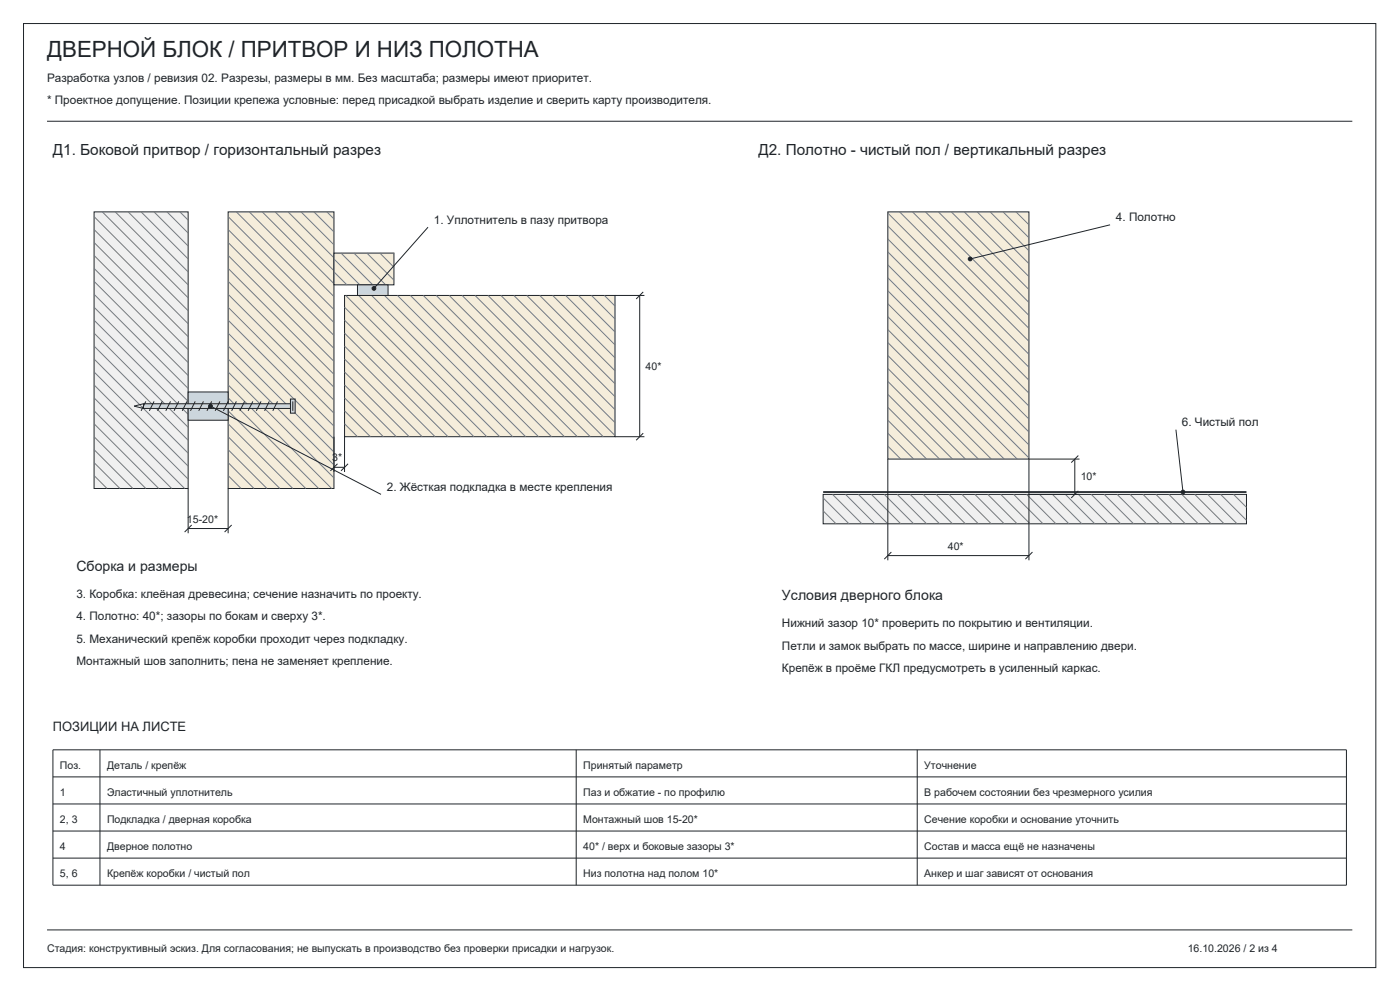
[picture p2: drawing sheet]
<svg xmlns="http://www.w3.org/2000/svg" width="420mm" height="297mm" viewBox="0 0 420 297" stroke-linecap="round" stroke-linejoin="round" font-family="sans-serif">
<defs><g id="words">
<text font-size="6.7" fill="#1f2429" x="14.1" y="16.9">ДВЕРНОЙ БЛОК / ПРИТВОР И НИЗ ПОЛОТНА</text>
<g font-size="4.6" fill="#1f2429">
<text x="15.9" y="46.6">Д1. Боковой притвор / горизонтальный разрез</text>
<text x="227.5" y="46.6">Д2. Полотно ­ чистый пол / вертикальный разрез</text>
</g>
<g font-size="4.2" fill="#1f2429">
<text x="22.9" y="171.1">Сборка и размеры</text>
<text x="234.6" y="179.9">Условия дверного блока</text>
</g>
<text font-size="3.9" fill="#1f2429" x="15.9" y="219.1">ПОЗИЦИИ НА ЛИСТЕ</text>
<g font-size="3.5" fill="#1f2429">
<text x="14.1" y="24.7">Разработка узлов / ревизия 02. Разрезы, размеры в мм. Без масштаба; размеры имеют приоритет.</text>
<text x="14.1" y="31">* Проектное допущение. Позиции крепежа условные: перед присадкой выбрать изделие и сверить карту производителя.</text>
<text x="130.2" y="67">1. Уплотнитель в пазу притвора</text>
<text x="334.8" y="66.3">4. Полотно</text>
<text x="354.5" y="127.7">6. Чистый пол</text>
<text x="116.1" y="147.1">2. Жёсткая подкладка в месте крепления</text>
<text x="22.9" y="179.2">3. Коробка: клеёная древесина; сечение назначить по проекту.</text>
<text x="22.9" y="185.9">4. Полотно: 40*; зазоры по бокам и сверху 3*.</text>
<text x="234.6" y="188">Нижний зазор 10* проверить по покрытию и вентиляции.</text>
<text x="22.9" y="192.6">5. Механический крепёж коробки проходит через подкладку.</text>
<text x="234.6" y="194.7">Петли и замок выбрать по массе, ширине и направлению двери.</text>
<text x="22.9" y="199.3">Монтажный шов заполнить; пена не заменяет крепление.</text>
<text x="234.6" y="201.4">Крепёж в проёме ГКЛ предусмотреть в усиленный каркас.</text>
</g>
<g font-size="3.2" fill="#1f2429">
<text x="193.7" y="110.8">40*</text>
<text x="99.7" y="138.3">3*</text>
<text x="324.2" y="143.9">10*</text>
<text x="56.1" y="156.6">15­20*</text>
<text x="284.3" y="164.7">40*</text>
<text x="18" y="230.4">Поз.</text>
<text x="32.1" y="230.4">Деталь / крепёж</text>
<text x="175" y="230.4">Принятый параметр</text>
<text x="277.3" y="230.4">Уточнение</text>
<text x="18" y="238.5">1</text>
<text x="32.1" y="238.5">Эластичный уплотнитель</text>
<text x="175" y="238.5">Паз и обжатие ­ по профилю</text>
<text x="277.3" y="238.5">В рабочем состоянии без чрезмерного усилия</text>
<text x="18" y="246.6">2, 3</text>
<text x="32.1" y="246.6">Подкладка / дверная коробка</text>
<text x="175" y="246.6">Монтажный шов 15­20*</text>
<text x="277.3" y="246.6">Сечение коробки и основание уточнить</text>
<text x="18" y="254.7">4</text>
<text x="32.1" y="254.7">Дверное полотно</text>
<text x="175" y="254.7">40* / верх и боковые зазоры 3*</text>
<text x="277.3" y="254.7">Состав и масса ещё не назначены</text>
<text x="18" y="262.8">5, 6</text>
<text x="32.1" y="262.8">Крепёж коробки / чистый пол</text>
<text x="175" y="262.8">Низ полотна над полом 10*</text>
<text x="277.3" y="262.8">Анкер и шаг зависят от основания</text>
<text x="14.1" y="285.4">Стадия: конструктивный эскиз. Для согласования; не выпускать в производство без проверки присадки и нагрузок.</text>
<text x="356.3" y="285.4">16.10.2026 / 2 из 4</text>
</g>
</g></defs>
<path d="M7.1 7.1h405.6v282.9h-405.6zM14.1 36.3h391.6M14.1 278.7h391.6" fill="none" stroke="#1f2429" stroke-width=".3"/>
<path d="M28.2 63.5h28.2v82.9h-28.2z" fill="#f0f0f0" stroke="#1f2429" stroke-width=".3"/>
<g fill="none" stroke="#737a82" stroke-width=".3">
<path d="M28.2 76.6l28.2 28.2M28.2 72.7l28.2 28.2M28.2 68.8l28.2 28.2M28.2 64.9l28.2 28.2M30.7 63.5l25.7 25.8M34.6 63.5l21.8 21.9M38.5 63.5l17.9 18M42.3 63.5l14.1 14.1M46.2 63.5l10.2 10.2M50.1 63.5l6.3 6.3M54 63.5l2.4 2.5M28.2 99.8l28.2 28.3"/>
<path d="M28.2 96l28.2 28.2M28.2 92.1l28.2 28.2M28.2 88.2l28.2 28.2M28.2 84.3l28.2 28.2M28.2 80.4l28.2 28.3M28.2 119.2l27.2 27.2M28.2 115.4l28.2 28.2M28.2 111.5l28.2 28.2M28.2 107.6l28.2 28.2M28.2 103.7l28.2 28.2M28.2 138.6l7.8 7.8M28.2 134.8l11.7 11.6"/>
<path d="M28.2 130.9l15.5 15.5M28.2 127l19.4 19.4M28.2 123.1l23.3 23.3M28.2 142.5l3.9 3.9"/>
</g>
<path d="M68.4 63.5h31.8v82.9h-31.8z" fill="#f5eddb" stroke="#1f2429" stroke-width=".3"/>
<g fill="none" stroke="#737a82" stroke-width=".3">
<path d="M68.4 76.6l31.8 31.7M68.4 72.7l31.8 31.7M68.4 68.8l31.8 31.7M68.4 64.9l31.8 31.8M70.9 63.5l29.3 29.3M74.8 63.5l25.4 25.4M78.7 63.5l21.5 21.5M82.5 63.5l17.7 17.6M86.4 63.5l13.8 13.8M90.3 63.5l9.9 9.9M94.2 63.5l6 6M98.1 63.5l2.1 2.1"/>
<path d="M68.4 99.8l31.8 31.8M68.4 96l31.8 31.7M68.4 92.1l31.8 31.7M68.4 88.2l31.8 31.7M68.4 84.3l31.8 31.8M68.4 80.4l31.8 31.8M68.4 119.2l27.2 27.2M68.4 115.4l31.1 31M68.4 111.5l31.8 31.7M68.4 107.6l31.8 31.7M68.4 103.7l31.8 31.8M68.4 138.6l7.8 7.8"/>
<path d="M68.4 134.8l11.7 11.6M68.4 130.9l15.6 15.5M68.4 127l19.4 19.4M68.4 123.1l23.3 23.3M68.4 142.5l3.9 3.9"/>
</g>
<path d="M100.2 75.8h18v9.6h-18z" fill="#f5eddb" stroke="#1f2429" stroke-width=".3"/>
<path d="M100.2 77.6l7.7 7.8M102.3 75.8l9.5 9.6M106.2 75.8l9.5 9.6M110.1 75.8l8.1 8.2M113.9 75.8l4.3 4.3M117.8 75.8l.4 .4M100.2 81.5l3.9 3.9" fill="none" stroke="#737a82" stroke-width=".3"/>
<path d="M103.4 88.5h81.1v42.4h-81.1z" fill="#f5eddb" stroke="#1f2429" stroke-width=".3"/>
<g fill="none" stroke="#737a82" stroke-width=".3">
<path d="M103.4 99.8l31 31.1M103.4 96l34.9 34.9M103.4 92.1l38.8 38.8M103.7 88.5l42.3 42.4M107.6 88.5l42.3 42.4M111.5 88.5l42.3 42.4M115.4 88.5l42.3 42.4M119.2 88.5l42.4 42.4M123.1 88.5l42.4 42.4M127 88.5l42.3 42.4M130.9 88.5l42.3 42.4M134.8 88.5l42.3 42.4"/>
<path d="M138.6 88.5l42.4 42.4M142.5 88.5l42 42M146.4 88.5l38.1 38.1M150.3 88.5l34.2 34.3M154.2 88.5l30.3 30.4M158 88.5l26.5 26.5M161.9 88.5l22.6 22.6M165.8 88.5l18.7 18.7M169.7 88.5l14.8 14.9M173.6 88.5l10.9 11M177.4 88.5l7.1 7.1M181.3 88.5l3.2 3.2"/>
<path d="M103.4 119.2l11.6 11.7M103.4 115.4l15.5 15.5M103.4 111.5l19.4 19.4M103.4 107.6l23.2 23.3M103.4 103.7l27.1 27.2M103.4 127l3.8 3.9M103.4 123.1l7.7 7.8"/>
</g>
<g fill="#ccd6de" stroke="#1f2429" stroke-width=".3">
<path d="M107.2 85.4h9.2v3.1h-9.2z"/>
<path d="M56.4 117.5h12v8.4h-12z"/>
<path d="M87.1 119.6h1.4v4.2h-1.4z"/>
<path d="M43 121h44.1v1.4h-44.1z"/>
</g>
<g fill="none" stroke="#1f2429" stroke-width=".3">
<path d="M128.4 68.1l-16.2 18.3M184.5 88.5h8.8M191.9 88.5v42.4M193 87.5l-2.1 2.1M43 121l-2.8 .7 2.8 .7M43.7 120.3l-1.4 2.8M46.2 120.3l-1.4 2.8M48.7 120.3l-1.4 2.8M51.2 120.3l-1.5 2.8M53.6 120.3l-1.4 2.8M56.1 120.3l-1.4 2.8M58.6 120.3l-1.5 2.8"/>
<path d="M61 120.3l-1.4 2.8M63.1 121.7l51.2 26.5M63.5 120.3l-1.4 2.8M66 120.3l-1.4 2.8M68.4 120.3l-1.4 2.8M70.9 120.3l-1.4 2.8M73.4 120.3l-1.4 2.8M75.8 120.3l-1.4 2.8M78.3 120.3l-1.4 2.8M80.8 120.3l-1.4 2.8M83.3 120.3l-1.5 2.8M87.8 120.3v2.8"/>
<path d="M100.2 130.9v10.6M101.2 139l-2.1 2.1M103.4 130.9v10.6M104.4 139l-2.1 2.1M184.5 130.9h8.8M193 129.8l-2.1 2.1M56.4 146.4v13.4M56.4 158.4h12M57.5 157.3l-2.1 2.2M68.4 146.4v13.4M69.5 157.3l-2.1 2.2M100.2 140.1h3.2"/>
</g>
<g fill="#1f2429" stroke="#1f2429" stroke-width=".3">
<circle cx="112.2" cy="86.4" r=".56"/>
<circle cx="63.1" cy="121.7" r=".56"/>
</g>
<path d="M266.3 63.5h42.4v74.1h-42.4z" fill="#f5eddb" stroke="#1f2429" stroke-width=".3"/>
<g fill="none" stroke="#737a82" stroke-width=".3">
<path d="M266.3 79.4l42.4 42.3M266.3 75.5l42.4 42.3M266.3 71.6l42.4 42.3M266.3 67.7l42.4 42.4M266.3 63.9l42.4 42.3M269.9 63.5l38.8 38.8M273.8 63.5l34.9 34.9M277.6 63.5l31.1 31M281.5 63.5l27.2 27.2M285.4 63.5l23.3 23.3M289.3 63.5l19.4 19.4M293.2 63.5l15.5 15.5"/>
<path d="M297 63.5l11.7 11.6M300.9 63.5l7.8 7.8M304.8 63.5l3.9 3.9M266.3 98.8l38.9 38.8M266.3 94.9l42.4 42.3M266.3 91l42.4 42.3M266.3 87.1l42.4 42.4M266.3 83.3l42.4 42.3M266.3 118.2l19.5 19.4M266.3 114.3l23.3 23.3M266.3 110.4l27.2 27.2M266.3 106.5l31.1 31.1"/>
<path d="M266.3 102.7l35 34.9M266.3 133.7l3.9 3.9M266.3 129.8l7.8 7.8M266.3 125.9l11.7 11.7M266.3 122.1l15.6 15.5"/>
</g>
<path d="M246.9 148.2h127v8.8h-127z" fill="#f0f0f0" stroke="#1f2429" stroke-width=".3"/>
<g fill="none" stroke="#737a82" stroke-width=".3">
<path d="M246.9 153.1l3.9 3.9M246.9 149.2l7.8 7.8M249.8 148.2l8.8 8.8M253.6 148.2l8.9 8.8M257.5 148.2l8.8 8.8M261.4 148.2l8.8 8.8M265.3 148.2l8.8 8.8M269.2 148.2l8.8 8.8M273 148.2l8.9 8.8M276.9 148.2l8.9 8.8M280.8 148.2l8.8 8.8M284.7 148.2l8.8 8.8"/>
<path d="M288.6 148.2l8.8 8.8M292.5 148.2l8.8 8.8M296.3 148.2l8.9 8.8M300.2 148.2l8.8 8.8M304.1 148.2l8.8 8.8M308 148.2l8.8 8.8M311.9 148.2l8.8 8.8M315.7 148.2l8.9 8.8M319.6 148.2l8.8 8.8M323.5 148.2l8.8 8.8M327.4 148.2l8.8 8.8M331.3 148.2l8.8 8.8"/>
<path d="M335.1 148.2l8.9 8.8M339 148.2l8.8 8.8M342.9 148.2l8.8 8.8M346.8 148.2l8.8 8.8M350.7 148.2l8.8 8.8M354.5 148.2l8.9 8.8M358.4 148.2l8.8 8.8M362.3 148.2l8.8 8.8M366.2 148.2l7.7 7.7M370.1 148.2l3.8 3.8"/>
</g>
<path d="M246.9 147.5h127" fill="none" stroke="#1f2429" stroke-width=".53"/>
<g fill="none" stroke="#1f2429" stroke-width=".3">
<path d="M333 67.4l-42 10.2M266.3 137.6v30.3M322.4 137.6v10.6M323.5 136.5l-2.1 2.1M323.8 137.6h-15.1v30.3M352.8 128.8l2.1 18.7M308.7 148.2h15.1M323.5 147.1l-2.1 2.1M266.3 166.5h42.4M267.4 165.5l-2.1 2.1M309.7 165.5l-2.1 2.1M15.9 224.7h388v40.6h-388z"/>
<path d="M15.9 232.8h388M30 224.7v40.6M172.9 224.7v40.6M275.2 224.7v40.6M15.9 240.9h388M15.9 249.1h388M15.9 257.2h388"/>
</g>
<g fill="#1f2429" stroke="#1f2429" stroke-width=".3">
<circle cx="291" cy="77.6" r=".56"/>
<circle cx="354.9" cy="147.5" r=".56"/>
</g>
<use href="#words"/>
</svg>
